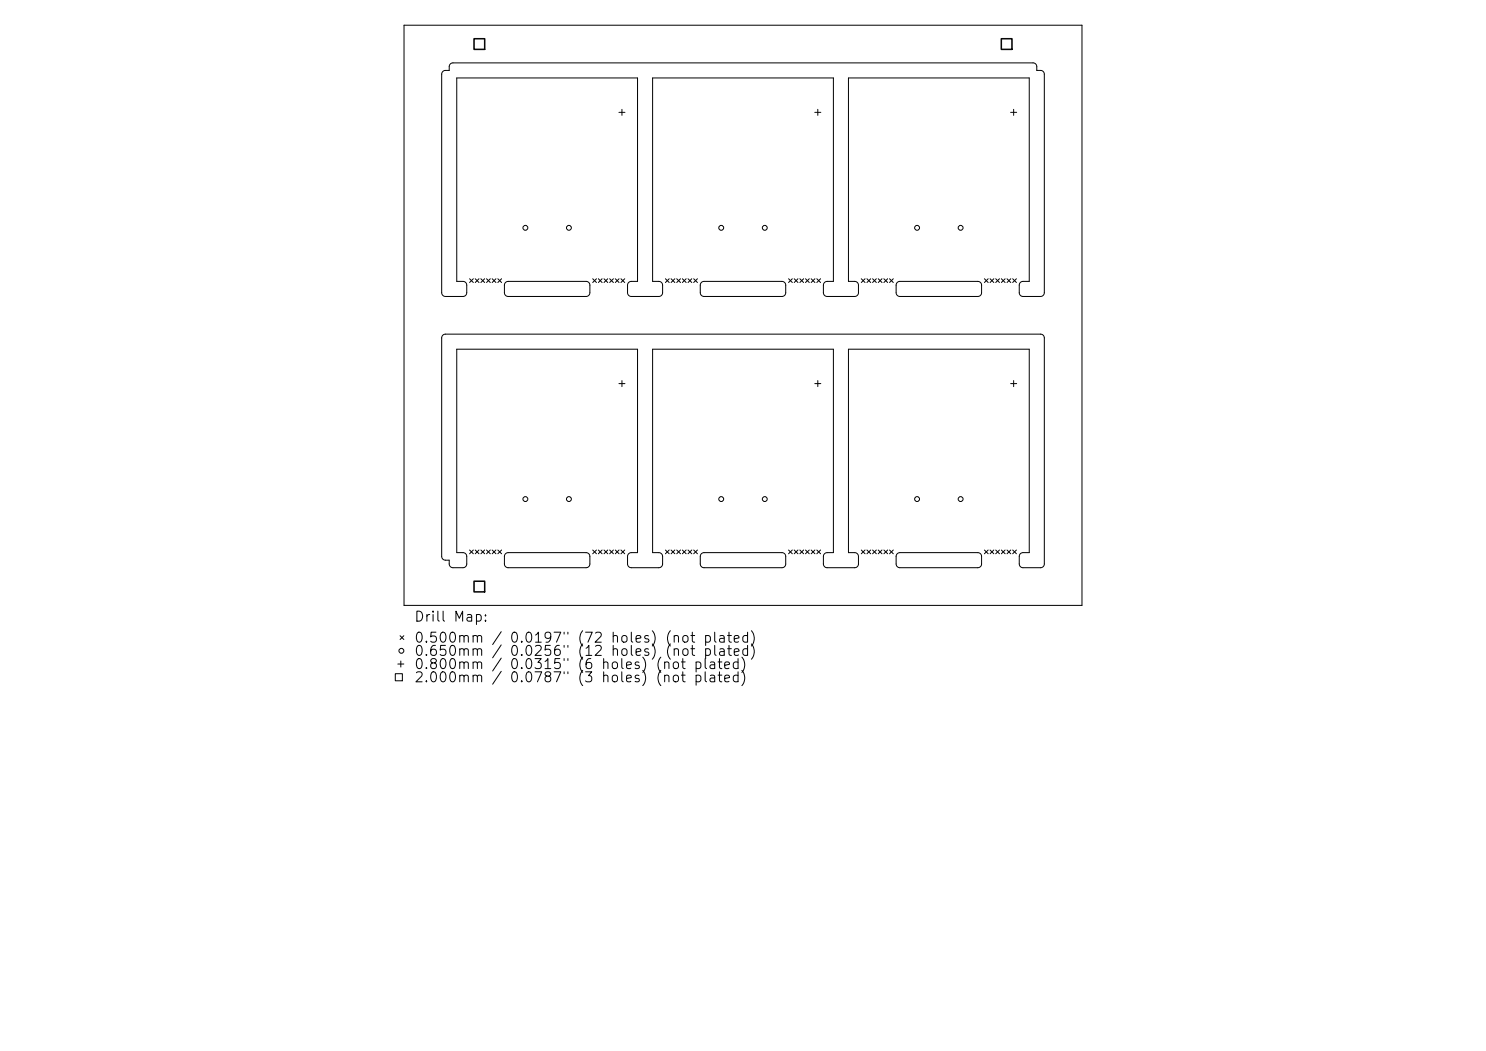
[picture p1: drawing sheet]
<svg xmlns="http://www.w3.org/2000/svg" width="297mm" height="210mm" viewBox="0 0 297 210" stroke-linecap="round" stroke-linejoin="round" font-family="sans-serif">
<defs><g id="words">
<g font-size="2">
<text x="82.6" y="124.7">Drill Map:</text>
<text x="82.6" y="128.9">0.500mm / 0.0197&quot; (72 holes) (not plated)</text>
<text x="82.6" y="131.6">0.650mm / 0.0256&quot; (12 holes) (not plated)</text>
<text x="82.6" y="134.2">0.800mm / 0.0315&quot; (6 holes) (not plated)</text>
<text x="82.6" y="136.8">2.000mm / 0.0787&quot; (3 holes) (not plated)</text>
</g>
</g></defs>
<g fill="none" stroke="#000" stroke-width=".2">
<path d="M80.8 5h135.5v116h-135.5zM88.5 14.3l.4-.2h.9v-.8a.75 .75 0 0 1 .7-.7h116a.75 .75 0 0 1 .7 .7v.8h.8a.75 .75 0 0 1 .7 .7v43.7a.75 .75 0 0 1-.7 .7h-3.5a.75 .75 0 0 1-.8-.7v-1.5a.75 .75 0 0 1 .8-.8h1.2v-40.6h-36.1v40.6h1.2a.75 .75 0 0 1 .8 .8v1.5a.75 .75 0 0 1-.8 .7h-5.5a.75 .75 0 0 1-.7-.7v-1.5a.75 .75 0 0 1 .7-.8h1.3v-40.6h-36.2v40.6h1.3a.75 .75 0 0 1 .7 .8v1.5a.75 .75 0 0 1-.7 .7h-5.5a.75 .75 0 0 1-.8-.7v-1.5a.75 .75 0 0 1 .8-.8h1.2v-40.6h-36.1v40.6h1.2a.75 .75 0 0 1 .8 .8v1.5a.75 .75 0 0 1-.8 .7h-3.5a.75 .75 0 0 1-.7-.7v-43.7zM123.7 22.4h1.2M124.3 21.8v1.3M162.8 22.4h1.3M163.5 21.8v1.3M202 22.4h1.2M202.6 21.8v1.3M93.9 55.7l.7 .8M94.6 55.7l-.7 .8M95 55.7l.7 .8M95.7 55.7l-.7 .8"/>
<path d="M96.1 55.7l.8 .8M96.9 55.7l-.8 .8M97.2 55.7l.8 .8M98 55.7l-.8 .8M98.4 55.7l.7 .8M99.1 55.7l-.7 .8M99.5 55.7l.8 .8M100.3 55.7l-.8 .8M101 56.4l.6-.2h15.5a.75 .75 0 0 1 .8 .8v1.5a.75 .75 0 0 1-.8 .7h-15.5a.75 .75 0 0 1-.8-.7v-1.6zM118.5 55.7l.7 .8M119.2 55.7l-.7 .8M119.6 55.7l.7 .8"/>
<path d="M120.3 55.7l-.7 .8M120.7 55.7l.8 .8M121.5 55.7l-.8 .8M121.8 55.7l.8 .8M122.6 55.7l-.8 .8M123 55.7l.7 .8M123.7 55.7l-.7 .8M124.1 55.7l.8 .8M124.9 55.7l-.8 .8M133 55.7l.8 .8M133.8 55.7l-.8 .8M134.1 55.7l.8 .8"/>
<path d="M134.9 55.7l-.8 .8M135.3 55.7l.7 .8M136 55.7l-.7 .8M136.4 55.7l.7 .8M137.1 55.7l-.7 .8M137.5 55.7l.8 .8M138.3 55.7l-.8 .8M138.6 55.7l.8 .8M139.4 55.7l-.8 .8M140.2 56.4l.5-.2h15.6a.75 .75 0 0 1 .7 .8v1.5a.75 .75 0 0 1-.7 .7h-15.6a.75 .75 0 0 1-.7-.7v-1.6zM157.6 55.7l.8 .8M158.4 55.7l-.8 .8"/>
<path d="M158.7 55.7l.8 .8M159.5 55.7l-.8 .8M159.9 55.7l.7 .8M160.6 55.7l-.7 .8M161 55.7l.7 .8M161.7 55.7l-.7 .8M162.1 55.7l.8 .8M162.9 55.7l-.8 .8M163.3 55.7l.7 .8M164 55.7l-.7 .8M172.1 55.7l.8 .8M172.9 55.7l-.8 .8"/>
<path d="M173.3 55.7l.7 .8M174 55.7l-.7 .8M174.4 55.7l.8 .8M175.2 55.7l-.8 .8M175.5 55.7l.8 .8M176.3 55.7l-.8 .8M176.7 55.7l.7 .8M177.4 55.7l-.7 .8M177.8 55.7l.7 .8M178.5 55.7l-.7 .8M179.3 56.4l.6-.2h15.5a.75 .75 0 0 1 .8 .8v1.5a.75 .75 0 0 1-.8 .7h-15.5a.75 .75 0 0 1-.8-.7v-1.6zM196.8 55.7l.7 .8"/>
<path d="M197.5 55.7l-.7 .8M197.9 55.7l.7 .8M198.6 55.7l-.7 .8M199 55.7l.8 .8M199.8 55.7l-.8 .8M200.1 55.7l.8 .8M200.9 55.7l-.8 .8M201.3 55.7l.7 .8M202 55.7l-.7 .8M202.4 55.7l.7 .8M203.1 55.7l-.7 .8M88.5 67l.5-.2h119a.75 .75 0 0 1 .7 .7v45.2a.75 .75 0 0 1-.7 .7h-3.5a.75 .75 0 0 1-.8-.7v-1.5a.75 .75 0 0 1 .8-.8h1.2v-40.6h-36.1v40.6h1.2a.75 .75 0 0 1 .8 .8v1.5a.75 .75 0 0 1-.8 .7h-5.5a.75 .75 0 0 1-.7-.7v-1.5a.75 .75 0 0 1 .7-.8h1.3v-40.6h-36.2v40.6h1.3a.75 .75 0 0 1 .7 .8v1.5a.75 .75 0 0 1-.7 .7h-5.5a.75 .75 0 0 1-.8-.7v-1.5a.75 .75 0 0 1 .8-.8h1.2v-40.6h-36.1v40.6h1.2a.75 .75 0 0 1 .8 .8v1.5a.75 .75 0 0 1-.8 .7h-2a.75 .75 0 0 1-.7-.7v-.8h-.8a.75 .75 0 0 1-.7-.7v-43.7z"/>
<path d="M123.7 76.7h1.2M124.3 76v1.3M162.8 76.7h1.3M163.5 76v1.3M202 76.7h1.2M202.6 76v1.3M93.9 109.9l.7 .8M94.6 109.9l-.7 .8M95 109.9l.7 .8M95.7 109.9l-.7 .8M96.1 109.9l.8 .8M96.9 109.9l-.8 .8"/>
<path d="M97.2 109.9l.8 .8M98 109.9l-.8 .8M98.4 109.9l.7 .8M99.1 109.9l-.7 .8M99.5 109.9l.8 .8M100.3 109.9l-.8 .8M101 110.6l.6-.2h15.5a.75 .75 0 0 1 .8 .8v1.5a.75 .75 0 0 1-.8 .7h-15.5a.75 .75 0 0 1-.8-.7v-1.6zM118.5 109.9l.7 .8M119.2 109.9l-.7 .8M119.6 109.9l.7 .8M120.3 109.9l-.7 .8M120.7 109.9l.8 .8"/>
<path d="M121.5 109.9l-.8 .8M121.8 109.9l.8 .8M122.6 109.9l-.8 .8M123 109.9l.7 .8M123.7 109.9l-.7 .8M124.1 109.9l.8 .8M124.9 109.9l-.8 .8M133 109.9l.8 .8M133.8 109.9l-.8 .8M134.1 109.9l.8 .8M134.9 109.9l-.8 .8M135.3 109.9l.7 .8"/>
<path d="M136 109.9l-.7 .8M136.4 109.9l.7 .8M137.1 109.9l-.7 .8M137.5 109.9l.8 .8M138.3 109.9l-.8 .8M138.6 109.9l.8 .8M139.4 109.9l-.8 .8M140.2 110.6l.5-.2h15.6a.75 .75 0 0 1 .7 .8v1.5a.75 .75 0 0 1-.7 .7h-15.6a.75 .75 0 0 1-.7-.7v-1.6zM157.6 109.9l.8 .8M158.4 109.9l-.8 .8M158.7 109.9l.8 .8M159.5 109.9l-.8 .8"/>
<path d="M159.9 109.9l.7 .8M160.6 109.9l-.7 .8M161 109.9l.7 .8M161.7 109.9l-.7 .8M162.1 109.9l.8 .8M162.9 109.9l-.8 .8M163.3 109.9l.7 .8M164 109.9l-.7 .8M172.1 109.9l.8 .8M172.9 109.9l-.8 .8M173.3 109.9l.7 .8M174 109.9l-.7 .8"/>
<path d="M174.4 109.9l.8 .8M175.2 109.9l-.8 .8M175.5 109.9l.8 .8M176.3 109.9l-.8 .8M176.7 109.9l.7 .8M177.4 109.9l-.7 .8M177.8 109.9l.7 .8M178.5 109.9l-.7 .8M179.3 110.6l.6-.2h15.5a.75 .75 0 0 1 .8 .8v1.5a.75 .75 0 0 1-.8 .7h-15.5a.75 .75 0 0 1-.8-.7v-1.6zM196.8 109.9l.7 .8M197.5 109.9l-.7 .8M197.9 109.9l.7 .8"/>
<path d="M198.6 109.9l-.7 .8M199 109.9l.8 .8M199.8 109.9l-.8 .8M200.1 109.9l.8 .8M200.9 109.9l-.8 .8M201.3 109.9l.7 .8M202 109.9l-.7 .8M202.4 109.9l.7 .8M203.1 109.9l-.7 .8M79 134.6h1.4v1.4h-1.4zM79.5 132.7h1.2M80 127l.7 .8"/>
<path d="M80.1 132.1v1.2M80.7 127l-.7 .8"/>
<circle cx="105" cy="45.5" r=".49"/>
<circle cx="113.7" cy="45.5" r=".49"/>
<circle cx="144.1" cy="45.5" r=".49"/>
<circle cx="152.9" cy="45.5" r=".49"/>
<circle cx="183.3" cy="45.5" r=".49"/>
<circle cx="192" cy="45.5" r=".49"/>
<circle cx="105" cy="99.7" r=".49"/>
<circle cx="113.7" cy="99.7" r=".49"/>
<circle cx="144.1" cy="99.7" r=".49"/>
<circle cx="152.9" cy="99.7" r=".49"/>
<circle cx="183.3" cy="99.7" r=".49"/>
<circle cx="192" cy="99.7" r=".49"/>
<circle cx="80.2" cy="130" r=".49"/>
</g>
<path d="M94.7 7.7h2.2v2.2h-2.2zM200.1 7.7h2.2v2.2h-2.2zM94.7 116.1h2.2v2.2h-2.2z" fill="none" stroke="#000" stroke-width=".3"/>
<use href="#words"/>
</svg>
